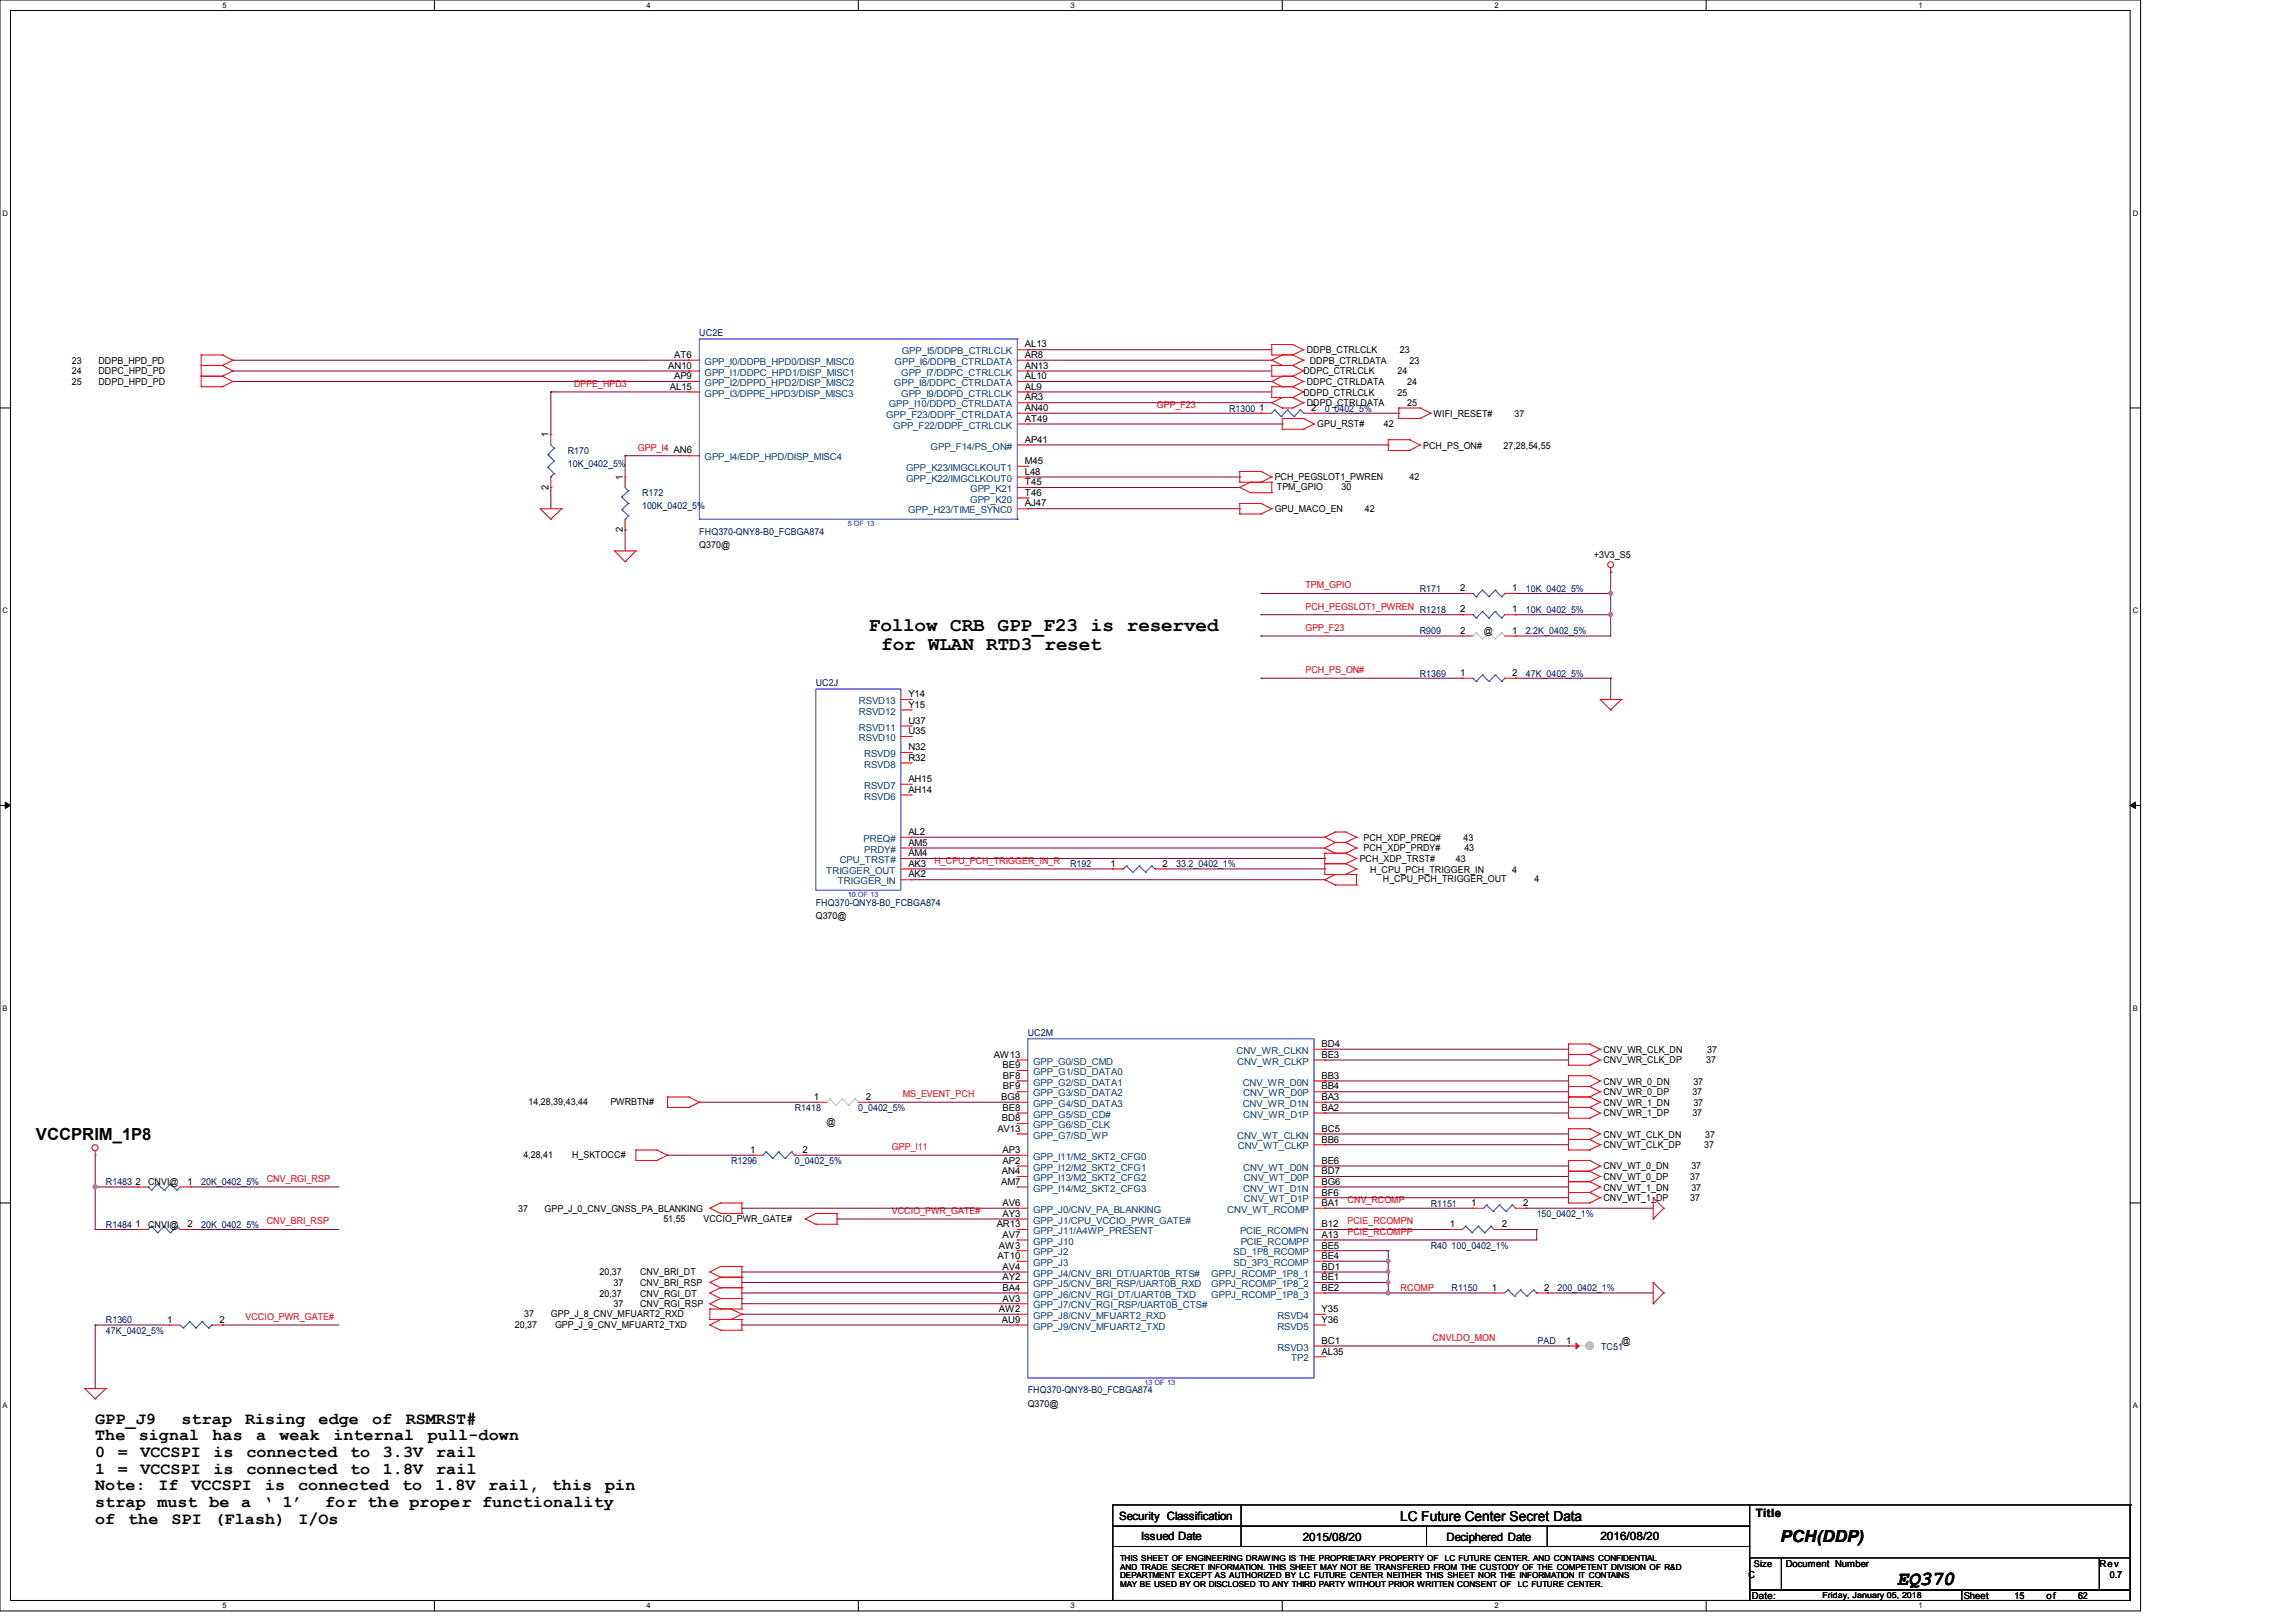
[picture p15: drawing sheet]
<svg xmlns="http://www.w3.org/2000/svg" width="297mm" height="210mm" viewBox="0 0 297 210" stroke-linecap="round" stroke-linejoin="round" font-family="sans-serif">
<defs><g id="words">
<text font-size="2.6" x="245.5" y="205.1">EQ370</text>
<g font-size="2.5">
<text x="112.4" y="81.6">Follow CRB GPP_F23 is reserved</text>
<text x="114" y="84.1">for WLAN RTD3 reset</text>
</g>
<g font-size="2.2">
<text x="4.7" y="147.5">VCCPRIM_1P8</text>
<text x="12.3" y="184.2">GPP_J9</text>
<text x="23.5" y="184.2">strap</text>
<text x="31.7" y="184.2">Rising</text>
<text x="41.2" y="184.2">edge</text>
<text x="48.2" y="184.2">of</text>
<text x="52.5" y="184.2">RSMRST#</text>
<text x="12.3" y="186.4">The</text>
<text x="12.3" y="188.5">0</text>
<text x="12.3" y="190.7">1</text>
<text x="15.2" y="188.5">=</text>
<text x="15.2" y="190.7">=</text>
<text x="17.9" y="186.4">signal</text>
<text x="18.2" y="188.5">VCCSPI</text>
<text x="18.2" y="190.7">VCCSPI</text>
<text x="27.5" y="186.4">has</text>
<text x="27.6" y="188.5">is</text>
<text x="27.6" y="190.7">is</text>
<text x="31.9" y="188.5">connected</text>
<text x="31.9" y="190.7">connected</text>
<text x="33.1" y="186.4">a</text>
<text x="36.2" y="186.4">weak</text>
<text x="43.1" y="186.4">internal</text>
<text x="45.3" y="188.5">to</text>
<text x="45.3" y="190.7">to</text>
<text x="49.5" y="188.5">3.3V</text>
<text x="49.5" y="190.7">1.8V</text>
<text x="55.4" y="186.4">pull-down</text>
<text x="56.4" y="188.5">rail</text>
<text x="56.4" y="190.7">rail</text>
<text x="12.3" y="192.8">Note:</text>
<text x="12.3" y="195">strap must</text>
<text x="12.3" y="197.1">of</text>
<text x="16.6" y="197.1">the</text>
<text x="20.5" y="192.8">If</text>
<text x="22.2" y="197.1">SPI</text>
<text x="24.8" y="192.8">VCCSPI</text>
<text x="27.1" y="195">be</text>
<text x="27.8" y="197.1">(Flash)</text>
<text x="31.2" y="195">a ‘ 1’</text>
<text x="34.3" y="192.8">is</text>
<text x="38.6" y="192.8">connected</text>
<text x="38.6" y="197.1">I/Os</text>
<text x="42.1" y="195">for the proper functionality</text>
<text x="52" y="192.8">to</text>
<text x="56.3" y="192.8">1.8V</text>
<text x="63.2" y="192.8">rail,</text>
<text x="71.4" y="192.8">this</text>
<text x="78.3" y="192.8">pin</text>
<text x="230.4" y="199.5">PCH(DDP)</text>
</g>
<text font-size="1.8" x="181.2" y="196.8">LC Future Center Secret Data</text>
<g font-size="1.5">
<text x="144.8" y="196.6">Security Classification</text>
<text x="227.2" y="196.3">Title</text>
<text x="147.7" y="199.3">Issued Date</text>
<text x="168.6" y="199.4">2015/08/20</text>
<text x="187.2" y="199.4">Deciphered Date</text>
<text x="207.1" y="199.3">2016/08/20</text>
</g>
<g font-size="1.2">
<text x="9.3" y="47.1">23</text>
<text x="12.7" y="47.1">DDPB_HPD_PD</text>
<text x="86.5" y="47.7">AN10</text>
<text x="87.2" y="46.3">AT6</text>
<text x="132.6" y="45">AL13</text>
<text x="132.6" y="46.3">AR8</text>
<text x="132.6" y="47.7">AN13</text>
<text x="169.1" y="45.7">DDPB_CTRLCLK</text>
<text x="169.5" y="47.1">DDPB_CTRLDATA</text>
<text x="181.2" y="45.7">23</text>
<text x="182.4" y="47.1">23</text>
<text x="9.3" y="49.8">25</text>
<text x="9.3" y="48.4">24</text>
<text x="12.7" y="49.8">DDPD_HPD_PD</text>
<text x="12.7" y="48.4">DDPC_HPD_PD</text>
<text x="86.7" y="50.4">AL15</text>
<text x="87.2" y="49.1">AP9</text>
<text x="132.6" y="53.2">AN40</text>
<text x="132.6" y="49.1">AL10</text>
<text x="132.6" y="51.8">AR3</text>
<text x="132.6" y="50.4">AL9</text>
<text x="162.9" y="53.2">1</text>
<text x="168.7" y="48.4">DDPC_CTRLCLK</text>
<text x="168.7" y="51.2">DDPD_CTRLCLK</text>
<text x="169.1" y="49.8">DDPC_CTRLDATA</text>
<text x="169.1" y="52.6">DDPD_CTRLDATA</text>
<text x="169.7" y="53.2">2</text>
<text x="180.9" y="48.4">24</text>
<text x="180.9" y="51.2">25</text>
<text x="182.1" y="49.8">24</text>
<text x="182.1" y="52.6">25</text>
<text x="185.5" y="53.9">WIFI_RESET#</text>
<text x="196" y="53.9">37</text>
<text x="71" y="56.6" transform="rotate(-90 71 56.6)">1</text>
<text x="87.2" y="58.7">AN6</text>
<text x="132.6" y="54.6">AT49</text>
<text x="132.6" y="57.3">AP41</text>
<text x="170.5" y="55.3">GPU_RST#</text>
<text x="179.1" y="55.3">42</text>
<text x="184.2" y="58">PCH_PS_ON#</text>
<text x="194.6" y="58">27,28,54,55</text>
<text x="71" y="63.4" transform="rotate(-90 71 63.4)">2</text>
<text x="80.6" y="62.1" transform="rotate(-90 80.6 62.1)">1</text>
<text x="132.6" y="61.4">L48</text>
<text x="132.6" y="60">M45</text>
<text x="132.6" y="65.5">AJ47</text>
<text x="132.6" y="64.1">T46</text>
<text x="132.6" y="62.8">T45</text>
<text x="165" y="62.1">PCH_PEGSLOT1_PWREN</text>
<text x="165.3" y="63.4">TPM_GPIO</text>
<text x="173.6" y="63.4">30</text>
<text x="182.4" y="62.1">42</text>
<text x="80.6" y="68.8" transform="rotate(-90 80.6 68.8)">2</text>
<text x="90.5" y="71">Q370@</text>
<text x="165" y="66.3">GPU_MACO_EN</text>
<text x="176.6" y="66.3">42</text>
<text x="189" y="76.5">2</text>
<text x="195.7" y="76.5">1</text>
<text x="206.3" y="72.2">+3V3_S5</text>
<text x="189" y="79.2">2</text>
<text x="189" y="82">2</text>
<text x="192" y="82">@</text>
<text x="195.7" y="79.2">1</text>
<text x="195.7" y="82">1</text>
<text x="189" y="87.5">1</text>
<text x="195.7" y="87.5">2</text>
<text x="117.6" y="91.6">Y15</text>
<text x="117.6" y="90.2">Y14</text>
<text x="117.6" y="93.6">U37</text>
<text x="117.6" y="95">U35</text>
<text x="117.6" y="98.4">R32</text>
<text x="117.6" y="97.1">N32</text>
<text x="117.6" y="101.2">AH15</text>
<text x="117.6" y="102.6">AH14</text>
<text x="117.6" y="108">AL2</text>
<text x="117.6" y="112.1">AK3</text>
<text x="117.6" y="113.5">AK2</text>
<text x="117.6" y="110.8">AM4</text>
<text x="117.6" y="109.4">AM5</text>
<text x="143.7" y="112.1">1</text>
<text x="150.4" y="112.1">2</text>
<text x="176" y="111.5">PCH_XDP_TRST#</text>
<text x="176.5" y="108.8">PCH_XDP_PREQ#</text>
<text x="176.5" y="110.2">PCH_XDP_PRDY#</text>
<text x="177.3" y="112.9">H_CPU_PCH_TRIGGER_IN</text>
<text x="188.4" y="111.5">43</text>
<text x="189.4" y="108.8">43</text>
<text x="189.5" y="110.2">43</text>
<text x="195.7" y="112.9">4</text>
<text x="105.6" y="119">Q370@</text>
<text x="179" y="114.1">H_CPU_PCH_TRIGGER_OUT</text>
<text x="198.6" y="114.1">4</text>
<text x="128.6" y="136.9">AW13</text>
<text x="171" y="135.5">BD4</text>
<text x="171" y="136.9">BE3</text>
<text x="207.5" y="136.2">CNV_WR_CLK_DN</text>
<text x="207.5" y="137.6">CNV_WR_CLK_DP</text>
<text x="220.8" y="137.6">37</text>
<text x="220.9" y="136.2">37</text>
<text x="68.4" y="143">14,28,39,43,44</text>
<text x="79" y="143">PWRBTN#</text>
<text x="105.3" y="142.3">1</text>
<text x="112.1" y="142.3">2</text>
<text x="129.6" y="142.3">BG8</text>
<text x="129.7" y="138.2">BE9</text>
<text x="129.7" y="143.7">BE8</text>
<text x="129.8" y="139.6">BF8</text>
<text x="129.8" y="141">BF9</text>
<text x="171" y="141">BB4</text>
<text x="171" y="143.7">BA2</text>
<text x="171" y="139.6">BB3</text>
<text x="171" y="142.3">BA3</text>
<text x="207.5" y="140.3">CNV_WR_0_DN</text>
<text x="207.5" y="141.7">CNV_WR_0_DP</text>
<text x="207.5" y="143.1">CNV_WR_1_DN</text>
<text x="219" y="141.7">37</text>
<text x="219.1" y="140.3">37</text>
<text x="219.1" y="143.1">37</text>
<text x="67.7" y="149.8">4,28,41</text>
<text x="74" y="149.8">H_SKTOCC#</text>
<text x="97.1" y="149.2">1</text>
<text x="103.8" y="149.2">2</text>
<text x="107" y="145.5">@</text>
<text x="129.1" y="146.4">AV13</text>
<text x="129.7" y="145.1">BD8</text>
<text x="129.7" y="149.2">AP3</text>
<text x="171" y="146.4">BC5</text>
<text x="171" y="147.8">BB6</text>
<text x="207.5" y="144.4">CNV_WR_1_DP</text>
<text x="207.5" y="147.2">CNV_WT_CLK_DN</text>
<text x="207.5" y="148.6">CNV_WT_CLK_DP</text>
<text x="219" y="144.4">37</text>
<text x="220.5" y="148.6">37</text>
<text x="220.7" y="147.2">37</text>
<text x="17.5" y="153.3">2</text>
<text x="19.2" y="153.4">CNVI@</text>
<text x="24.3" y="153.3">1</text>
<text x="129.6" y="153.3">AM7</text>
<text x="129.7" y="151.9">AN4</text>
<text x="129.7" y="150.6">AP2</text>
<text x="171" y="150.6">BE6</text>
<text x="171" y="153.3">BG6</text>
<text x="171" y="151.9">BD7</text>
<text x="171" y="154.7">BF6</text>
<text x="207.5" y="151.3">CNV_WT_0_DN</text>
<text x="207.5" y="152.7">CNV_WT_0_DP</text>
<text x="207.5" y="154.1">CNV_WT_1_DN</text>
<text x="207.5" y="155.4">CNV_WT_1_DP</text>
<text x="218.7" y="152.7">37</text>
<text x="218.7" y="155.4">37</text>
<text x="218.9" y="151.3">37</text>
<text x="218.9" y="154.1">37</text>
<text x="17.5" y="158.8">1</text>
<text x="19.2" y="158.9">CNVI@</text>
<text x="24.3" y="158.8">2</text>
<text x="67.1" y="156.8">37</text>
<text x="70.5" y="156.8">GPP_J_0_CNV_GNSS_PA_BLANKING</text>
<text x="85.8" y="158.2">51,55</text>
<text x="91.1" y="158.2">VCCIO_PWR_GATE#</text>
<text x="129" y="158.8">AR13</text>
<text x="129.3" y="161.5">AW3</text>
<text x="129.7" y="156">AV6</text>
<text x="129.7" y="157.4">AY3</text>
<text x="129.7" y="160.1">AV7</text>
<text x="171" y="156">BA1</text>
<text x="171" y="158.8">B12</text>
<text x="171" y="160.1">A13</text>
<text x="171" y="161.5">BE5</text>
<text x="187.6" y="158.8">1</text>
<text x="190.4" y="156">1</text>
<text x="194.3" y="158.8">2</text>
<text x="197.1" y="156">2</text>
<text x="77.6" y="167.8">20,37</text>
<text x="77.6" y="165">20,37</text>
<text x="79.4" y="166.4">37</text>
<text x="82.8" y="167.8">CNV_RGI_DT</text>
<text x="82.8" y="165">CNV_BRI_DT</text>
<text x="82.8" y="166.4">CNV_BRI_RSP</text>
<text x="129.1" y="162.9">AT10</text>
<text x="129.7" y="164.3">AV4</text>
<text x="129.7" y="165.7">AY2</text>
<text x="129.7" y="167">BA4</text>
<text x="171" y="164.3">BD1</text>
<text x="171" y="165.7">BE1</text>
<text x="171" y="167">BE2</text>
<text x="171" y="162.9">BE4</text>
<text x="193.1" y="167">1</text>
<text x="199.8" y="167">2</text>
<text x="21.6" y="171.2">1</text>
<text x="28.4" y="171.2">2</text>
<text x="66.6" y="171.9">20,37</text>
<text x="67.9" y="170.4">37</text>
<text x="71.3" y="170.4">GPP_J_8_CNV_MFUART2_RXD</text>
<text x="71.8" y="171.9">GPP_J_9_CNV_MFUART2_TXD</text>
<text x="79.4" y="169.2">37</text>
<text x="82.8" y="169.2">CNV_RGI_RSP</text>
<text x="129.3" y="169.8">AW2</text>
<text x="129.7" y="171.2">AU9</text>
<text x="129.7" y="168.4">AV3</text>
<text x="171" y="171.2">Y36</text>
<text x="171" y="169.8">Y35</text>
<text x="171" y="173.9">BC1</text>
<text x="202.7" y="173.9">1</text>
<text x="209.8" y="173.9">@</text>
<text x="171" y="175.3">AL35</text>
<text x="133" y="182">Q370@</text>
<text x="227" y="202.7">Size</text>
<text x="231.1" y="202.7">Document Number</text>
<text x="271.7" y="202.7">Rev</text>
<text x="226.3" y="204.1">C</text>
<text x="226.7" y="206.9">Date:</text>
<text x="254.1" y="206.9">Sheet</text>
<text x="260.7" y="206.9">15</text>
<text x="264.8" y="206.9">of</text>
<text x="268.9" y="206.9">62</text>
<text x="273" y="204.1">0.7</text>
</g>
<g font-size="1.2" fill="#000080">
<text x="90.5" y="43.5">UC2E</text>
<text x="159.1" y="53.3">R1300</text>
<text x="171.4" y="53.3">0_0402_5%</text>
<text x="73.5" y="58.7">R170</text>
<text x="73.5" y="60.4">10K_0402_5%</text>
<text x="83.1" y="64.2">R172</text>
<text x="83.1" y="65.9">100K_0402_5%</text>
<text x="90.5" y="69.2">FHQ370-QNY8-B0_FCBGA874</text>
<text x="183.8" y="76.6">R171</text>
<text x="197.5" y="76.6">10K_0402_5%</text>
<text x="183.8" y="79.3">R1218</text>
<text x="183.8" y="82">R909</text>
<text x="197.5" y="79.3">10K_0402_5%</text>
<text x="197.5" y="82">2.2K_0402_5%</text>
<text x="105.6" y="88.8">UC2J</text>
<text x="183.8" y="87.5">R1369</text>
<text x="197.5" y="87.5">47K_0402_5%</text>
<text x="138.5" y="112.2">R192</text>
<text x="152.2" y="112.2">33.2_0402_1%</text>
<text x="105.6" y="117.2">FHQ370-QNY8-B0_FCBGA874</text>
<text x="133" y="134">UC2M</text>
<text x="102.9" y="143.8">R1418</text>
<text x="111.1" y="143.8">0_0402_5%</text>
<text x="13.7" y="153.4">R1483</text>
<text x="26" y="153.4">20K_0402_5%</text>
<text x="94.6" y="150.6">R1296</text>
<text x="102.9" y="150.6">0_0402_5%</text>
<text x="13.7" y="158.9">R1484</text>
<text x="26" y="158.9">20K_0402_5%</text>
<text x="185.1" y="156.1">R1151</text>
<text x="185.1" y="161.6">R40 100_0402_1%</text>
<text x="198.9" y="157.5">150_0402_1%</text>
<text x="187.9" y="167.1">R1150</text>
<text x="201.6" y="167.1">200_0402_1%</text>
<text x="13.7" y="171.2">R1360</text>
<text x="13.7" y="172.6">47K_0402_5%</text>
<text x="199" y="173.9">PAD</text>
<text x="207.2" y="174.6">TC51</text>
<text x="133" y="180.3">FHQ370-QNY8-B0_FCBGA874</text>
</g>
<g font-size="1.2" fill="#004080">
<text x="91.2" y="47.2">GPP_I0/DDPB_HPD0/DISP_MISC0</text>
<text x="115.8" y="47.2">GPP_I6/DDPB_CTRLDATA</text>
<text x="116.7" y="45.8">GPP_I5/DDPB_CTRLCLK</text>
<text x="91.2" y="48.6">GPP_I1/DDPC_HPD1/DISP_MISC1</text>
<text x="91.2" y="50">GPP_I2/DPPD_HPD2/DISP_MISC2</text>
<text x="91.2" y="51.3">GPP_I3/DPPE_HPD3/DISP_MISC3</text>
<text x="115" y="52.7">GPP_I10/DDPD_CTRLDATA</text>
<text x="115.7" y="50">GPP_I8/DDPC_CTRLDATA</text>
<text x="116.6" y="51.3">GPP_I9/DDPD_CTRLCLK</text>
<text x="116.6" y="48.6">GPP_I7/DDPC_CTRLCLK</text>
<text x="91.2" y="59.6">GPP_I4/EDP_HPD/DISP_MISC4</text>
<text x="114.7" y="54.1">GPP_F23/DDPF_CTRLDATA</text>
<text x="115.6" y="55.5">GPP_F22/DDPF_CTRLCLK</text>
<text x="120.4" y="58.2">GPP_F14/PS_ON#</text>
<text x="117.3" y="62.3">GPP_K22/IMGCLKOUT0</text>
<text x="117.3" y="60.9">GPP_K23/IMGCLKOUT1</text>
<text x="125.6" y="65">GPP_K20</text>
<text x="125.6" y="63.7">GPP_K21</text>
<text x="117.5" y="66.4">GPP_H23/TIME_SYNC0</text>
<text x="111.2" y="92.5">RSVD12</text>
<text x="111.2" y="91.1">RSVD13</text>
<text x="111.2" y="94.5">RSVD11</text>
<text x="111.2" y="95.9">RSVD10</text>
<text x="111.8" y="99.3">RSVD8</text>
<text x="111.8" y="98">RSVD9</text>
<text x="111.8" y="102.1">RSVD7</text>
<text x="111.8" y="103.5">RSVD6</text>
<text x="106.9" y="113">TRIGGER_OUT</text>
<text x="108.7" y="111.7">CPU_TRST#</text>
<text x="111.8" y="108.9">PREQ#</text>
<text x="111.8" y="110.3">PRDY#</text>
<text x="108.4" y="114.4">TRIGGER_IN</text>
<text x="133.7" y="137.8">GPP_G0/SD_CMD</text>
<text x="160" y="136.4">CNV_WR_CLKN</text>
<text x="160.1" y="137.8">CNV_WR_CLKP</text>
<text x="133.7" y="139.1">GPP_G1/SD_DATA0</text>
<text x="133.7" y="140.5">GPP_G2/SD_DATA1</text>
<text x="133.7" y="141.9">GPP_G3/SD_DATA2</text>
<text x="133.7" y="143.2">GPP_G4/SD_DATA3</text>
<text x="160.8" y="140.5">CNV_WR_D0N</text>
<text x="160.8" y="143.2">CNV_WR_D1N</text>
<text x="160.9" y="141.9">CNV_WR_D0P</text>
<text x="133.7" y="147.3">GPP_G7/SD_WP</text>
<text x="133.7" y="144.6">GPP_G5/SD_CD#</text>
<text x="133.7" y="146">GPP_G6/SD_CLK</text>
<text x="160.1" y="147.3">CNV_WT_CLKN</text>
<text x="160.2" y="148.7">CNV_WT_CLKP</text>
<text x="160.9" y="144.6">CNV_WR_D1P</text>
<text x="133.7" y="150.1">GPP_I11/M2_SKT2_CFG0</text>
<text x="133.7" y="151.5">GPP_I12/M2_SKT2_CFG1</text>
<text x="133.7" y="152.8">GPP_I13/M2_SKT2_CFG2</text>
<text x="133.7" y="154.2">GPP_I14/M2_SKT2_CFG3</text>
<text x="160.9" y="151.5">CNV_WT_D0N</text>
<text x="160.9" y="154.2">CNV_WT_D1N</text>
<text x="161" y="152.8">CNV_WT_D0P</text>
<text x="161" y="155.6">CNV_WT_D1P</text>
<text x="133.7" y="156.9">GPP_J0/CNV_PA_BLANKING</text>
<text x="133.7" y="158.3">GPP_J1/CPU_VCCIO_PWR_GATE#</text>
<text x="133.7" y="161">GPP_J10</text>
<text x="133.7" y="159.7">GPP_J11/A4WP_PRESENT</text>
<text x="158.8" y="156.9">CNV_WT_RCOMP</text>
<text x="160.5" y="159.7">PCIE_RCOMPN</text>
<text x="160.6" y="161">PCIE_RCOMPP</text>
<text x="133.7" y="162.4">GPP_J2</text>
<text x="133.7" y="163.8">GPP_J3</text>
<text x="133.7" y="165.2">GPP_J4/CNV_BRI_DT/UART0B_RTS#</text>
<text x="133.7" y="166.5">GPP_J5/CNV_BRI_RSP/UART0B_RXD</text>
<text x="133.7" y="167.9">GPP_J6/CNV_RGI_DT/UART0B_TXD</text>
<text x="156.8" y="165.2">GPPJ_RCOMP_1P8_1</text>
<text x="156.8" y="166.5">GPPJ_RCOMP_1P8_2</text>
<text x="156.8" y="167.9">GPPJ_RCOMP_1P8_3</text>
<text x="159.6" y="163.8">SD_3P3_RCOMP</text>
<text x="159.6" y="162.4">SD_1P8_RCOMP</text>
<text x="133.7" y="172">GPP_J9/CNV_MFUART2_TXD</text>
<text x="133.7" y="169.3">GPP_J7/CNV_RGI_RSP/UART0B_CTS#</text>
<text x="133.7" y="170.6">GPP_J8/CNV_MFUART2_RXD</text>
<text x="165.3" y="172">RSVD5</text>
<text x="165.3" y="170.6">RSVD4</text>
<text x="165.3" y="174.8">RSVD3</text>
<text x="167.1" y="176.1">TP2</text>
</g>
<g font-size="1.2" fill="#f00">
<text x="74.3" y="50">DPPE_HPD3</text>
<text x="149.7" y="52.8">GPP_F23</text>
<text x="82.5" y="58.3">GPP_I4</text>
<text x="168.9" y="76.1">TPM_GPIO</text>
<text x="168.9" y="78.9">PCH_PEGSLOT1_PWREN</text>
<text x="168.9" y="81.6">GPP_F23</text>
<text x="168.9" y="87.1">PCH_PS_ON#</text>
<text x="120.9" y="111.8">H_CPU_PCH_TRIGGER_IN_R</text>
<text x="116.8" y="141.9">MS_EVENT_PCH</text>
<text x="115.4" y="148.8">GPP_I11</text>
<text x="34.5" y="152.9">CNV_RGI_RSP</text>
<text x="174.4" y="155.7">CNV_RCOMP</text>
<text x="34.5" y="158.4">CNV_BRI_RSP</text>
<text x="115.4" y="157.1">VCCIO_PWR_GATE#</text>
<text x="174.4" y="158.4">PCIE_RCOMPN</text>
<text x="174.4" y="159.8">PCIE_RCOMPP</text>
<text x="181.3" y="167">RCOMP</text>
<text x="31.8" y="170.8">VCCIO_PWR_GATE#</text>
<text x="185.4" y="173.5">CNVLDO_MON</text>
</g>
<g font-size="1.1">
<text x="144.9" y="202">THIS SHEET OF ENGINEERING DRAWING IS THE PROPRIETARY PROPERTY OF</text>
<text x="144.9" y="203.1">AND TRADE SECRET INFORMATION. THIS SHEET MAY NOT BE TRANSFERED FROM THE CUSTODY OF THE COMPETENT DIVISION OF R&amp;D</text>
<text x="187" y="202">LC FUTURE CENTER. AND CONTAINS CONFIDENTIAL</text>
<text x="144.9" y="204.2">DEPARTMENT EXCEPT AS AUTHORIZED BY LC FUTURE CENTER NEITHER THIS SHEET NOR THE INFORMATION IT CONTAINS</text>
<text x="144.9" y="205.3">MAY BE USED BY OR DISCLOSED TO ANY THIRD PARTY WITHOUT PRIOR WRITTEN CONSENT OF</text>
<text x="196.4" y="205.3">LC FUTURE CENTER.</text>
<text x="235.9" y="206.7">Friday, January 05, 2018</text>
</g>
<g font-size="1">
<text x="28.8" y="1">5</text>
<text x="83.7" y="1">4</text>
<text x="138.5" y="1">3</text>
<text x="193.4" y="1">2</text>
<text x="248.3" y="1">1</text>
<text x=".3" y="27.9">D</text>
<text x="276" y="27.9">D</text>
<text x=".3" y="79.4">C</text>
<text x="276" y="79.4">C</text>
<text x=".3" y="130.8">B</text>
<text x="276" y="130.8">B</text>
<text x=".3" y="182.2">A</text>
<text x="276" y="182.2">A</text>
<text x="28.8" y="208.1">5</text>
<text x="83.7" y="208.1">4</text>
<text x="138.5" y="208.1">3</text>
<text x="193.4" y="208.1">2</text>
<text x="248.3" y="208.1">1</text>
</g>
<g font-size=".9" fill="#00f">
<text x="109.7" y="68">5 OF 13</text>
<text x="109.7" y="116">10 OF 13</text>
<text x="148.1" y="179.2">13 OF 13</text>
</g>
</g></defs>
<path d="M0 0h277v208.4h-277zM1.4 1.4h274.3v205.7h-274.3z" fill="none" stroke="#000" stroke-width=".13"/>
<g fill="#fff">
<path d="M28.8 .1h.5v1.1h-.5z"/>
<path d="M28.8 207.2h.5v1.1h-.5z"/>
</g>
<path d="M56.2 0v1.4M56.2 207.1v1.3" fill="none" stroke="#000" stroke-width=".13"/>
<g fill="#fff">
<path d="M83.7 .1h.5v1.1h-.5z"/>
<path d="M83.7 207.2h.5v1.1h-.5z"/>
</g>
<path d="M111.1 0v1.4M111.1 207.1v1.3" fill="none" stroke="#000" stroke-width=".13"/>
<g fill="#fff">
<path d="M138.5 .1h.6v1.1h-.6z"/>
<path d="M138.5 207.2h.6v1.1h-.6z"/>
</g>
<path d="M165.9 0v1.4M165.9 207.1v1.3" fill="none" stroke="#000" stroke-width=".13"/>
<g fill="#fff">
<path d="M193.4 .1h.5v1.1h-.5z"/>
<path d="M193.4 207.2h.5v1.1h-.5z"/>
</g>
<path d="M220.8 0v1.4M220.8 207.1v1.3" fill="none" stroke="#000" stroke-width=".13"/>
<g fill="#fff">
<path d="M248.2 .1h.6v1.1h-.6z"/>
<path d="M248.2 207.2h.6v1.1h-.6z"/>
<path d="M.3 27.1h.8v1.1h-.8z"/>
<path d="M276 27.1h.7v1.1h-.7z"/>
<path d="M.3 78.5h.8v1.1h-.8z"/>
<path d="M276 78.5h.7v1.1h-.7z"/>
</g>
<path d="M0 52.8h1.4M275.7 52.8h1.3" fill="none" stroke="#000" stroke-width=".13"/>
<g fill="#fff">
<path d="M.3 129.9h.7v1.1h-.7z"/>
<path d="M276 129.9h.6v1.1h-.6z"/>
</g>
<path d="M0 104.2h1.4M275.7 104.2h1.3" fill="none" stroke="#000" stroke-width=".13"/>
<path d="M.7 103.8l.7 .4-.7 .4zM275.7 104.2l.6-.4v.8z" fill="#000" stroke="#000" stroke-width=".13"/>
<g fill="#fff">
<path d="M.3 181.4h.7v1.1h-.7z"/>
<path d="M276 181.4h.6v1.1h-.6z"/>
</g>
<g fill="none" stroke="#000" stroke-width=".13">
<path d="M0 155.7h1.4M275.7 155.7h1.3M144 194.7h82.4v2.8h-82.4zM144 197.5h82.4v2.6h-82.4zM160.6 197.5h.1M160.6 194.7v5.4M184.6 197.5v2.6M200.2 197.5v2.6M226.3 194.7h49.4M275.7 194.7h.1M275.7 194.7v6.9M144 200.1h82.4v7h-82.4z"/>
<path d="M160.6 200.1h.1M184.6 200.1h.1M200.2 200.1h.1M226.4 201.6h4.1v4.1h-4.1zM226.4 205.7h27.5v1.4h-27.5zM230.5 201.6h41.2v4.1h-41.2zM253.9 205.7h21.8v1.4h-21.8zM271.7 201.6h4v4.1h-4z"/>
</g>
<g fill="none" stroke="#800040" stroke-width=".13">
<path d="M30.1 46.6h59.1M30.1 48h59.1M30.1 49.4h59.1M71.3 50.7h.1M71.3 50.7v5.5M71.3 50.7h17.9M80.9 59h.1M80.9 59v2.7M80.9 59h8.3M89.2 46.6h.1M89.2 48h.1M89.2 49.4h.1"/>
<path d="M133 46.6h.1M133 45.3h.1M133 48h.1M133 49.4h.1M133 52.1h.1M133 50.7h.1M133 53.5h30.2M133 54.9h32.9M133 57.6h46.7M133 46.6h31.6M133 48h31.6M133 49.4h31.6"/>
<path d="M133 50.7h31.6M133 45.3h31.6M133 52.1h31.6M163.2 53.5h.1M165.9 54.9h.1M170 53.5h11M179.7 57.6h.1M181 53.5h.1M71.3 63.1h.1M71.3 63.1v2.7M80.9 68.6h.1M80.9 68.6v2.7"/>
<path d="M133 63.1h27.4M133 65.8h27.4M133 61.7h27.4M160.4 63.1h.1M160.4 65.8h.1M160.4 61.7h.1M163.2 79.5h.1M163.2 76.8h.1M163.2 79.5h26.1M163.2 76.8h26.1M196.1 79.5h.1M196.1 76.8h.1"/>
<path d="M196.1 79.5h12.3M196.1 76.8h12.3M208.4 74h.1M208.4 79.5h.1M208.4 76.8h.1M208.4 74v8.3h-12.3M163.2 82.3h.1M163.2 87.8h.1M163.2 82.3h26.1M163.2 87.8h26.1M196.1 82.3h.1M196.1 87.8h.1"/>
<path d="M196.1 87.8h12.3M208.4 87.8h.1M208.4 87.8v2.7M117.9 108.3h53.5M117.9 109.7h53.5M117.9 111.1h53.5M117.9 112.4h26.1M117.9 113.8h53.5M144 112.4h.1M150.9 112.4h20.5M171.4 108.3h.1M171.4 109.7h.1"/>
<path d="M171.4 111.1h.1M171.4 113.8h.1M171.4 112.4h.1M171.4 135.8h.1M171.4 137.2h.1M171.4 139.9h.1M171.4 135.8h31.6M171.4 137.2h31.6M171.4 139.9h31.6M12.3 159.1h5.5M12.3 153.6h5.5M12.3 153.6h.1"/>
<path d="M12.3 159.1h.1M12.3 149.5v9.6M24.7 159.1h19.2M24.7 153.6h19.2M24.7 153.6h.1M24.7 159.1h.1M86.4 149.5h.1M86.4 149.5h11M90.5 142.6h.1M90.5 142.6h15.1M96 156.3h35.7M96 156.3h.1"/>
<path d="M104.2 149.5h27.5M104.2 149.5h.1M108.3 157.7h23.4M108.3 157.7h.1M112.4 142.6h19.3M112.4 142.6h.1M171.4 159.1h.1M171.4 156.3h.1M171.4 141.3h.1M171.4 142.6h.1M171.4 144h.1M171.4 146.7h.1"/>
<path d="M171.4 148.1h.1M171.4 150.9h.1M171.4 152.2h.1M171.4 153.6h.1M171.4 155h.1M171.4 159.1h16.5M171.4 156.3h19.2M171.4 141.3h31.6M171.4 142.6h31.6M171.4 144h31.6M171.4 146.7h31.6M171.4 148.1h31.6"/>
<path d="M171.4 150.9h31.6M171.4 152.2h31.6M171.4 153.6h31.6M171.4 155h31.6M194.7 159.1h.1M194.7 159.1h4.2M197.5 156.3h.1M197.5 156.3h16.4M198.9 159.1h.1M198.9 159.1v1.3h-27.5M12.3 171.4h9.6M12.3 179.7h.1"/>
<path d="M12.3 171.4h.1M12.3 171.4v8.3M28.8 171.4h.1M28.8 171.4h15.1M96 167.3h35.7M96 164.6h35.7M96 165.9h35.7M96 171.4h35.7M96 168.7h35.7M96 170h35.7M96 171.4h.1M96 167.3h.1"/>
<path d="M96 164.6h.1M96 168.7h.1M96 170h.1M96 165.9h.1M171.4 160.4h.1M171.4 167.3h.1M171.4 161.8h.1M171.4 163.2h.1M171.4 164.6h.1M171.4 165.9h.1M171.4 174.2h31.6M171.4 167.3h22"/>
<path d="M171.4 161.8h8.3M171.4 163.2h8.3M171.4 164.6h8.3M171.4 165.9h8.3M179.7 161.8h.1M179.7 163.2h.1M179.7 164.6h.1M179.7 165.9h.1M179.7 167.3h.1M179.7 161.8v5.5M200.2 167.3h.1M200.2 167.3h13.7"/>
<path d="M203 174.2h.1"/>
</g>
<g fill="#f0f" stroke="#f0f" stroke-width=".13">
<circle cx="179.6" cy="167.3" r=".24"/>
<circle cx="179.6" cy="163.2" r=".24"/>
<circle cx="179.6" cy="164.5" r=".24"/>
<circle cx="179.6" cy="165.9" r=".23"/>
<circle cx="208.4" cy="79.5" r=".25"/>
<circle cx="208.5" cy="76.8" r=".24"/>
<circle cx="12.3" cy="153.6" r=".25"/>
</g>
<g fill="none" stroke="#f00" stroke-width=".13">
<path d="M26 48.7h2.8M26 50h2.8M26 47.3h2.8M26 50h.1M26 48.7h.1M26 47.3h.1M26 45.9h.1M26 45.9v4.1M26 45.9h2.8M28.8 48.7h.1M28.8 50h.1M28.8 45.9h.1"/>
<path d="M28.8 47.3h.1M28.8 48.7l1.3 .7M28.8 45.9l1.3 .7M28.8 47.3l1.3 .7M30.1 49.4h.1M30.1 46.6h.1M30.1 48h.1M30.1 49.4l-1.3 .6M30.1 46.6l-1.3 .7M30.1 48l-1.3 .7M71.3 56.2h.1M71.3 56.2v1.4"/>
<path d="M89.2 48h.1M89.2 49.4h.1M89.2 46.6h.1M89.2 59h.1M89.2 50.7h.1M89.2 48h1.3M89.2 46.6h1.3M89.2 49.4h1.3M89.2 50.7h1.3M89.2 59h1.3M131.7 57.6h1.3M131.7 54.9h1.3"/>
<path d="M131.7 48h1.3M131.7 52.1h1.3M131.7 46.6h1.3M131.7 49.4h1.3M131.7 50.7h1.3M131.7 53.5h1.3M131.7 45.3h1.3M133 57.6h.1M133 54.9h.1M133 52.1h.1M133 46.6h.1M133 50.7h.1"/>
<path d="M133 53.5h.1M133 48h.1M133 49.4h.1M133 45.3h.1M163.2 53.5h.1M163.2 53.5h1.4M164.6 46.6h.1M164.6 45.9h.1M164.6 44.6h.1M164.6 48.7h.1M164.6 47.3h.1M164.6 49.4h.1"/>
<path d="M164.6 51.4h.1M164.6 50h.1M164.6 52.1h.1M164.6 50h2.7M164.6 47.3h2.7M164.6 46.6l1.3 .7M164.6 44.6h2.7M164.6 44.6v1.3M164.6 47.3v1.4M164.6 50v1.4M164.6 49.4l1.3 .6M164.6 52.1l1.3 .7"/>
<path d="M164.6 48.7h2.7M164.6 45.9h2.7M164.6 51.4h2.7M165.9 45.9h.1M165.9 47.3h.1M165.9 48.7h.1M165.9 50h.1M165.9 55.5h.1M165.9 54.1h.1M165.9 51.4h.1M165.9 52.8h.1M165.9 45.9l-1.3 .7"/>
<path d="M165.9 48.7l-1.3 .7M165.9 54.1h2.8M165.9 54.1v1.4M165.9 52.8h1.4M165.9 51.4l-1.3 .7M165.9 55.5h2.8M167.3 45.9h.1M167.3 47.3h.1M167.3 44.6h.1M167.3 48.7h.1M167.3 50h.1M167.3 51.4h.1"/>
<path d="M167.3 52.8h.1M167.3 44.6l1.4 .7M167.3 47.3l1.4 .7M167.3 50l1.4 .7M167.3 45.9l1.4 .7M167.3 48.7l1.4 .7M167.3 51.4l1.4 .7M168.7 46.6l-1.4 .7M168.7 49.4l-1.4 .6M168.7 52.1l-1.4 .7M168.7 46.6h.1M168.7 45.3h.1"/>
<path d="M168.7 48h.1M168.7 49.4h.1M168.7 54.1h.1M168.7 55.5h.1M168.7 50.7h.1M168.7 52.1h.1M168.7 45.3l-1.4 .6M168.7 48l-1.4 .7M168.7 54.1l1.3 .8M168.7 50.7l-1.4 .7M168.7 53.5h1.3M170 54.9h.1"/>
<path d="M170 53.5h.1M170 54.9l-1.3 .6M179.7 58.3h.1M179.7 56.9h.1M179.7 56.9h2.7M179.7 56.9v1.4M179.7 58.3h2.7M181 54.1h.1M181 52.8h.1M181 52.8h2.8M181 52.8v1.3M181 54.1h2.8"/>
<path d="M182.4 56.9h.1M182.4 58.3h.1M182.4 56.9l1.4 .7M183.8 52.8h.1M183.8 54.1h.1M183.8 57.6h.1M183.8 52.8l1.4 .7M183.8 57.6l-1.4 .7M185.2 53.5h.1M185.2 53.5l-1.4 .6M69.9 65.8h.1M69.9 65.8h2.8"/>
<path d="M69.9 65.8l1.4 1.4M71.3 67.2h.1M71.3 63.1h.1M71.3 61.7v1.4M72.7 65.8h.1M72.7 65.8l-1.4 1.4M79.5 71.3h.1M79.5 71.3h2.8M79.5 71.3l1.4 1.4M80.9 72.7h.1M80.9 61.7h.1M80.9 68.6h.1"/>
<path d="M80.9 61.7v1.4M80.9 67.2v1.4M82.3 71.3h.1M82.3 71.3l-1.4 1.4M131.7 65.8h1.3M131.7 61.7h1.3M131.7 60.3h1.3M131.7 64.4h1.3M131.7 63.1h1.3M133 61.7h.1M133 60.3h.1M133 64.4h.1"/>
<path d="M133 63.1h.1M133 65.8h.1M160.4 63.1h.1M160.4 62.4h.1M160.4 61h.1M160.4 66.5h.1M160.4 65.1h.1M160.4 63.1l1.4 .7M160.4 61h2.8M160.4 61v1.4M160.4 65.1v1.4M160.4 65.1h2.8"/>
<path d="M160.4 62.4h4.2M160.4 66.5h2.8M161.8 62.4h.1M161.8 63.8h.1M161.8 62.4l-1.4 .7M161.8 63.8h2.8M163.2 61h.1M163.2 62.4h.1M163.2 65.1h.1M163.2 66.5h.1M163.2 61l1.4 .7M163.2 65.1l1.4 .7"/>
<path d="M164.6 63.8h.1M164.6 62.4h.1M164.6 61.7h.1M164.6 65.8h.1M164.6 62.4v1.4M164.6 61.7l-1.4 .7M164.6 65.8l-1.4 .7M189.3 79.5h.1M189.3 76.8h.1M189.3 79.5h1.3M189.3 76.8h1.3M194.7 79.5h1.4"/>
<path d="M194.7 76.8h1.4M196.1 79.5h.1M196.1 76.8h.1M208.4 74h.1M208.4 73.5v.5M116.6 90.5h1.3M116.6 91.9h1.3M116.6 93.9h1.3M116.6 95.3h1.3M116.6 98.7h1.3M116.6 97.4h1.3M117.9 91.9h.1"/>
<path d="M117.9 90.5h.1M117.9 93.9h.1M117.9 95.3h.1M117.9 98.7h.1M117.9 97.4h.1M189.3 82.3h.1M189.3 87.8h.1M189.3 82.3h1.3M189.3 87.8h1.3M194.7 82.3h1.4M194.7 87.8h1.4M196.1 82.3h.1"/>
<path d="M196.1 87.8h.1M207.1 90.5h.1M207.1 90.5l1.3 1.4M207.1 90.5h2.7M208.4 91.9h.1M209.8 90.5l-1.4 1.4M209.8 90.5h.1M116.6 112.4h1.3M116.6 113.8h1.3M116.6 111.1h1.3M116.6 108.3h1.3M116.6 109.7h1.3"/>
<path d="M116.6 101.5h1.3M116.6 102.9h1.3M117.9 112.4h.1M117.9 113.8h.1M117.9 111.1h.1M117.9 108.3h.1M117.9 109.7h.1M117.9 101.5h.1M117.9 102.9h.1M144 112.4h.1M144 112.4h1.4M149.5 112.4h1.4"/>
<path d="M150.9 112.4h.1M171.4 108.3h.1M171.4 109.7h.1M171.4 111.8h.1M171.4 110.4h.1M171.4 113.8h.1M171.4 113.2h.1M171.4 108.3l1.4 .7M171.4 109.7l1.4 .7M171.4 110.4h2.8M171.4 111.8h2.8M171.4 110.4v2.8"/>
<path d="M171.4 113.8l1.4 .7M171.4 113.2h4.1M172.8 107.6h.1M172.8 109h.1M172.8 110.4h.1M172.8 113.2h.1M172.8 114.5h.1M172.8 107.6l-1.4 .7M172.8 109h1.4M172.8 109l-1.4 .7M172.8 113.2l-1.4 .6M172.8 114.5h2.7"/>
<path d="M172.8 107.6h1.4M174.2 107.6h.1M174.2 109h.1M174.2 110.4h.1M174.2 111.8h.1M174.2 113.2h.1M174.2 110.4l1.3 .7M174.2 111.8l1.3 .6M174.2 107.6l1.3 .7M174.2 109l1.3 .7M175.5 108.3l-1.3 .7M175.5 109.7l-1.3 .7"/>
<path d="M175.5 108.3h.1M175.5 109.7h.1M175.5 111.1h.1M175.5 114.5h.1M175.5 113.2h.1M175.5 112.4h.1M175.5 111.1l-1.3 .7M175.5 113.2v1.3M175.5 112.4l-1.3 .8M131.7 138.5h.1M131.7 139.9h.1M131.7 137.2h.1"/>
<path d="M131.7 137.2h1.3M131.7 139.9h1.3M131.7 138.5h1.3M170 135.8h1.4M170 137.2h1.4M170 139.9h1.4M171.4 135.8h.1M171.4 137.2h.1M171.4 139.9h.1M203 136.4h.1M203 135.1h.1M203 137.8h.1"/>
<path d="M203 139.2h.1M203 135.1h2.7M203 136.4h2.7M203 135.1v2.7M203 139.2v5.5M203 139.2h2.7M203 137.8h2.7M205.7 135.1h.1M205.7 136.4h.1M205.7 137.8h.1M205.7 139.2h.1M205.7 135.1l1.4 .7"/>
<path d="M205.7 136.4l1.4 .8M205.7 139.2l1.4 .7M207.1 135.8h.1M207.1 137.2h.1M207.1 139.9h.1M207.1 135.8l-1.4 .6M207.1 137.2l-1.4 .6M207.1 139.9l-1.4 .7M12.3 149.5h.1M12.3 148.9v.6M17.8 153.6h.1M17.8 159.1h.1"/>
<path d="M17.8 153.6h1.4M17.8 159.1h1.4M23.3 153.6h1.4M23.3 159.1h1.4M24.7 153.6h.1M24.7 159.1h.1M82.3 150.2h.1M82.3 148.8h.1M82.3 148.8h2.7M82.3 148.8v1.4M82.3 150.2h2.7M85 148.8h.1"/>
<path d="M85 150.2h.1M85 148.8l1.4 .7M86.4 149.5h.1M86.4 141.9h.1M86.4 143.3h.1M86.4 149.5l-1.4 .7M86.4 143.3h2.8M86.4 141.9v1.4M86.4 141.9h2.8M89.2 143.3h.1M89.2 141.9h.1M89.2 141.9l1.3 .7"/>
<path d="M90.5 142.6l-1.3 .7M90.5 142.6h.1M91.9 156.3h.1M91.9 156.3l1.4 .7M93.3 155.7h.1M93.3 157h.1M93.3 155.7l-1.4 .6M93.3 157h2.7M93.3 155.7h2.7M96 157h.1M96 155.7h.1M96 155.7v1.3"/>
<path d="M97.4 149.5h.1M97.4 149.5h1.3M102.9 149.5h1.3M104.2 157.7h.1M104.2 149.5h.1M104.2 157.7l1.4 .7M105.6 157h.1M105.6 158.4h.1M105.6 142.6h.1M105.6 157l-1.4 .7M105.6 158.4h2.7M105.6 142.6h1.4"/>
<path d="M105.6 157h2.7M108.3 158.4h.1M108.3 157h.1M108.3 157v1.4M111.1 142.6h1.3M112.4 142.6h.1M131.7 156.3h.1M131.7 149.5h.1M131.7 146.7h.1M131.7 144h.1M131.7 150.9h.1M131.7 141.3h.1"/>
<path d="M131.7 152.2h.1M131.7 153.6h.1M131.7 142.6h.1M131.7 145.4h.1M131.7 157.7h.1M131.7 159.1h.1M131.7 153.6h1.3M131.7 141.3h1.3M131.7 142.6h1.3M131.7 144h1.3M131.7 146.7h1.3M131.7 150.9h1.3"/>
<path d="M131.7 152.2h1.3M131.7 156.3h1.3M131.7 149.5h1.3M131.7 159.1h1.3M131.7 145.4h1.3M131.7 157.7h1.3M170 153.6h1.4M170 141.3h1.4M170 142.6h1.4M170 144h1.4M170 146.7h1.4M170 148.1h1.4"/>
<path d="M170 150.9h1.4M170 152.2h1.4M170 155h1.4M170 156.3h1.4M170 159.1h1.4M171.4 141.3h.1M171.4 142.6h.1M171.4 144h.1M171.4 146.7h.1M171.4 148.1h.1M171.4 150.9h.1M171.4 152.2h.1"/>
<path d="M171.4 153.6h.1M171.4 155h.1M171.4 156.3h.1M171.4 159.1h.1M187.9 159.1h.1M187.9 159.1h1.4M190.6 156.3h.1M190.6 156.3h1.4M193.4 159.1h1.3M194.7 159.1h.1M196.1 156.3h1.4M197.5 156.3h.1"/>
<path d="M203 140.6h.1M203 141.9h.1M203 143.3h.1M203 144.7h.1M203 147.4h.1M203 146h.1M203 148.8h.1M203 151.5h.1M203 150.2h.1M203 152.9h.1M203 154.3h.1M203 155.7h.1"/>
<path d="M203 150.2h2.7M203 146v2.8M203 150.2v5.5M203 140.6h2.7M203 141.9h2.7M203 143.3h2.7M203 146h2.7M203 147.4h2.7M203 151.5h2.7M203 152.9h2.7M203 154.3h2.7M203 148.8h2.7"/>
<path d="M203 144.7h2.7M203 155.7h2.7M205.7 140.6h.1M205.7 141.9h.1M205.7 143.3h.1M205.7 144.7h.1M205.7 146h.1M205.7 147.4h.1M205.7 148.8h.1M205.7 150.2h.1M205.7 151.5h.1M205.7 152.9h.1"/>
<path d="M205.7 154.3h.1M205.7 155.7h.1M205.7 140.6l1.4 .7M205.7 141.9l1.4 .7M205.7 143.3l1.4 .7M205.7 146l1.4 .7M205.7 147.4l1.4 .7M205.7 150.2l1.4 .7M205.7 151.5l1.4 .7M205.7 152.9l1.4 .7M205.7 154.3l1.4 .7M207.1 141.3h.1"/>
<path d="M207.1 142.6h.1M207.1 144h.1M207.1 146.7h.1M207.1 148.1h.1M207.1 150.9h.1M207.1 152.2h.1M207.1 153.6h.1M207.1 155h.1M207.1 141.3l-1.4 .6M207.1 142.6l-1.4 .7M207.1 144l-1.4 .7M207.1 146.7l-1.4 .7"/>
<path d="M207.1 148.1l-1.4 .7M207.1 150.9l-1.4 .6M207.1 152.2l-1.4 .7M207.1 153.6l-1.4 .7M207.1 155l-1.4 .7M213.9 157.7h.1M213.9 155h.1M213.9 155v2.7M213.9 155l1.4 1.3M215.3 156.3l-1.4 1.4M215.3 156.3h.1M11 179.7h.1"/>
<path d="M11 179.7l1.3 1.3M11 179.7h2.7M13.7 179.7l-1.4 1.3M13.7 179.7h.1M21.9 171.4h.1M21.9 171.4h1.4M27.4 171.4h1.4M28.8 171.4h.1M91.9 167.3h.1M91.9 168.7h.1M91.9 171.4h.1M91.9 170.7h.1"/>
<path d="M91.9 169.4h.1M91.9 164.6h.1M91.9 165.9h.1M91.9 167.3l1.4 .7M91.9 168.7l1.4 .7M91.9 169.4h4.1M91.9 171.4l1.4 .7M91.9 169.4v1.3M91.9 164.6l1.4 .7M91.9 165.9l1.4 .7M91.9 170.7h4.1M93.3 166.6h.1"/>
<path d="M93.3 168h.1M93.3 169.4h.1M93.3 170.7h.1M93.3 172.1h.1M93.3 163.9h.1M93.3 165.3h.1M93.3 166.6h2.7M93.3 166.6l-1.4 .7M93.3 168h2.7M93.3 168l-1.4 .7M93.3 170.7l-1.4 .7M93.3 172.1h2.7"/>
<path d="M93.3 163.9l-1.4 .7M93.3 165.3h2.7M93.3 165.3l-1.4 .6M93.3 163.9h2.7M94.6 169.4h.1M94.6 170.7h.1M94.6 169.4l1.4 .6M96 168h.1M96 166.6h.1M96 169.4h.1M96 172.1h.1M96 170.7h.1"/>
<path d="M96 170h.1M96 165.3h.1M96 163.9h.1M96 163.9v5.5M96 170.7v1.4M96 170l-1.4 .7M131.7 161.8h.1M131.7 163.2h.1M131.7 164.6h.1M131.7 171.4h.1M131.7 168.7h.1M131.7 170h.1"/>
<path d="M131.7 160.4h.1M131.7 165.9h.1M131.7 167.3h.1M131.7 161.8h1.3M131.7 163.2h1.3M131.7 164.6h1.3M131.7 165.9h1.3M131.7 167.3h1.3M131.7 171.4h1.3M131.7 160.4h1.3M131.7 168.7h1.3M131.7 170h1.3"/>
<path d="M170 174.2h1.4M170 161.8h1.4M170 163.2h1.4M170 164.6h1.4M170 165.9h1.4M170 167.3h1.4M170 171.4h1.4M170 160.4h1.4M170 170h1.4M170 175.5h1.4M171.4 164.6h.1M171.4 165.9h.1"/>
<path d="M171.4 167.3h.1M171.4 160.4h.1M171.4 163.2h.1M171.4 171.4h.1M171.4 175.5h.1M171.4 170h.1M171.4 161.8h.1M171.4 174.2h.1M193.4 167.3h.1M193.4 167.3h1.3M198.9 167.3h1.3M200.2 167.3h.1"/>
<path d="M203 174.2h.1M203 174.2h1.3M213.9 168.7h.1M213.9 165.9h.1M213.9 165.9v2.8M213.9 165.9l1.4 1.4M215.3 167.3l-1.4 1.4M215.3 167.3h.1M12.3 181h.1"/>
<circle cx="208.4" cy="73.1" r=".38"/>
<circle cx="12.3" cy="148.5" r=".39"/>
</g>
<g fill="none" stroke="#00f" stroke-width=".13">
<path d="M70.9 58.8h.1M70.9 58.8l.8 .8M71.3 57.6l.4 .4M71.7 58h.1M71.7 59.6h.1M71.7 58l-.8 .8M71.7 59.6l-.8 .8M131.7 43.9h.1M131.7 43.9v23.3M131.7 43.9h-41.2v23.3M165 53l-.4 .5M165 53h.1"/>
<path d="M165 53l.8 .9M165.8 53.9h.1M166.6 53l-.8 .9M166.6 53h.1M166.6 53l.9 .9M167.5 53.9h.1M168.3 53l-.8 .9M168.3 53h.1M168.3 53l.4 .5M168.7 53.5h.1M70.9 60.4h.1M70.9 60.4l.8 .9"/>
<path d="M71.3 61.7h.1M71.7 61.3h.1M71.7 61.3l-.4 .4M80.5 64.3h.1M80.5 66h.1M80.5 64.3l.8 .8M80.5 66l.8 .8M80.9 67.2h.1M80.9 63.1l.4 .4M81.3 63.5h.1M81.3 65.1h.1M81.3 66.8h.1"/>
<path d="M81.3 63.5l-.8 .8M81.3 65.1l-.8 .9M81.3 66.8l-.4 .4M90.5 67.2h.1M90.5 67.2h41.2M131.7 67.2h.1M190.6 79.5h.1M190.6 76.8h.1M190.6 79.5l.4 .5M190.6 76.8l.4 .4M191 80h.1M191 77.2h.1"/>
<path d="M191.8 79.1h.1M191.8 76.4h.1M191.8 79.1l-.8 .9M191.8 76.4l-.8 .8M191.8 79.1l.9 .9M191.8 76.4l.9 .8M192.7 80h.1M192.7 77.2h.1M193.5 79.1h.1M193.5 76.4h.1M193.5 79.1l-.8 .9M193.5 76.4l-.8 .8"/>
<path d="M193.5 79.1l.8 .9M193.5 76.4l.8 .8M194.3 80h.1M194.3 77.2h.1M194.7 79.5l-.4 .5M194.7 76.8l-.4 .4M105.6 89.2h11v26h-11zM190.6 87.8l.4 .4M191 88.2h.1M191.8 87.3l-.8 .9M191.8 87.3h.1M191.8 87.3l.9 .9"/>
<path d="M192.7 88.2h.1M193.5 87.3l-.8 .9M193.5 87.3h.1M193.5 87.3l.8 .9M194.3 88.2h.1M194.7 87.8l-.4 .4M194.7 87.8h.1M145.8 112.1l-.4 .3M145.8 112.1h.1M145.8 112.1l.8 .8M146.6 112.9h.1M147.4 112.1l-.8 .8"/>
<path d="M147.4 112.1h.1M147.4 112.1l.8 .8M148.2 112.9h.1M149 112.1l-.8 .8M149 112.1h.1M149 112.1l.5 .3M149.5 112.4h.1M133 134.4h37v43.9h-37zM19.2 153.6h.1M19.2 153.6l.4 .4M19.6 158.7l-.4 .4M19.6 154h.1"/>
<path d="M19.6 158.7h.1M19.6 158.7l.8 .8M20.4 153.2h.1M20.4 159.5h.1M20.4 153.2l-.8 .8M20.4 153.2l.9 .8M21.3 158.7l-.9 .8M21.3 154h.1M21.3 158.7h.1M21.3 158.7l.8 .8M22.1 153.2h.1M22.1 159.5h.1"/>
<path d="M22.1 153.2l-.8 .8M22.1 153.2l.8 .8M22.9 158.7l-.8 .8M22.9 154h.1M22.9 158.7h.1M22.9 158.7l.4 .4M23.3 159.1h.1M23.3 153.6l-.4 .4M99.1 149l-.4 .5M99.1 149h.1M99.1 149l.9 .9M100 149.9h.1"/>
<path d="M100.8 149l-.8 .9M100.8 149h.1M100.8 149l.8 .9M101.6 149.9h.1M102.4 149l-.8 .9M102.4 149h.1M102.4 149l.5 .5M102.9 149.5h.1M189.7 158.7l-.4 .4M189.7 158.7h.1M189.7 158.7l.8 .8M190.5 159.5h.1"/>
<path d="M191.3 158.7l-.8 .8M191.3 158.7h.1M191.3 158.7l.8 .8M192.1 159.5h.1M192.4 155.9l-.4 .4M192.4 155.9h.1M192.4 155.9l.8 .9M192.9 158.7l-.8 .8M192.9 158.7h.1M192.9 158.7l.5 .4M193.2 156.8h.1M193.4 159.1h.1"/>
<path d="M194 155.9l-.8 .9M194 155.9h.1M194 155.9l.9 .9M194.9 156.8h.1M195.7 155.9l-.8 .9M195.7 155.9h.1M195.7 155.9l.4 .4M196.1 156.3h.1M23.3 171.4l.4 .4M23.7 171.8h.1M24.6 171l-.9 .8M24.6 171h.1"/>
<path d="M24.6 171l.8 .8M25.4 171.8h.1M26.2 171l-.8 .8M26.2 171h.1M26.2 171l.8 .8M27 171.8h.1M27.4 171.4l-.4 .4M27.4 171.4h.1M195.1 166.9l-.4 .4M195.1 166.9h.1M195.1 166.9l.9 .8M196 167.7h.1"/>
<path d="M196.8 166.9l-.8 .8M196.8 166.9h.1M196.8 166.9l.8 .8M197.6 167.7h.1M198.5 166.9l-.9 .8M198.5 166.9h.1M198.5 166.9l.4 .4M198.9 167.3h.1"/>
</g>
<g fill="none" stroke="#c0c0c0" stroke-width=".13">
<path d="M190.6 82.3h.1M191 81.9h.1M191 81.9l-.4 .4M191 81.9l.8 .8M191.8 82.7h.1M192.7 81.9h.1M192.7 81.9l-.9 .8M192.7 81.9l.8 .8M193.5 82.7h.1M194.3 81.9h.1M194.3 81.9l-.8 .8M194.3 81.9l.4 .4"/>
<path d="M107.4 142.2l-.4 .4M107.4 142.2h.1M107.4 142.2l.8 .8M108.2 143h.1M109 142.2l-.8 .8M109 142.2h.1M109 142.2l.9 .8M109.9 143h.1M110.7 142.2l-.8 .8M110.7 142.2h.1M110.7 142.2l.4 .4M111.1 142.6h.1"/>
<path d="M204.3 174.2h.9M205.2 174.2h.1"/>
</g>
<circle cx="205.7" cy="174.1" r=".53" fill="#c0c0c0" stroke="#c0c0c0" stroke-width=".13"/>
<path d="M204 173.8l.3 .4-.3 .3z" fill="#f00" stroke="#f00" stroke-width=".13"/>
<use href="#words"/>
</svg>
